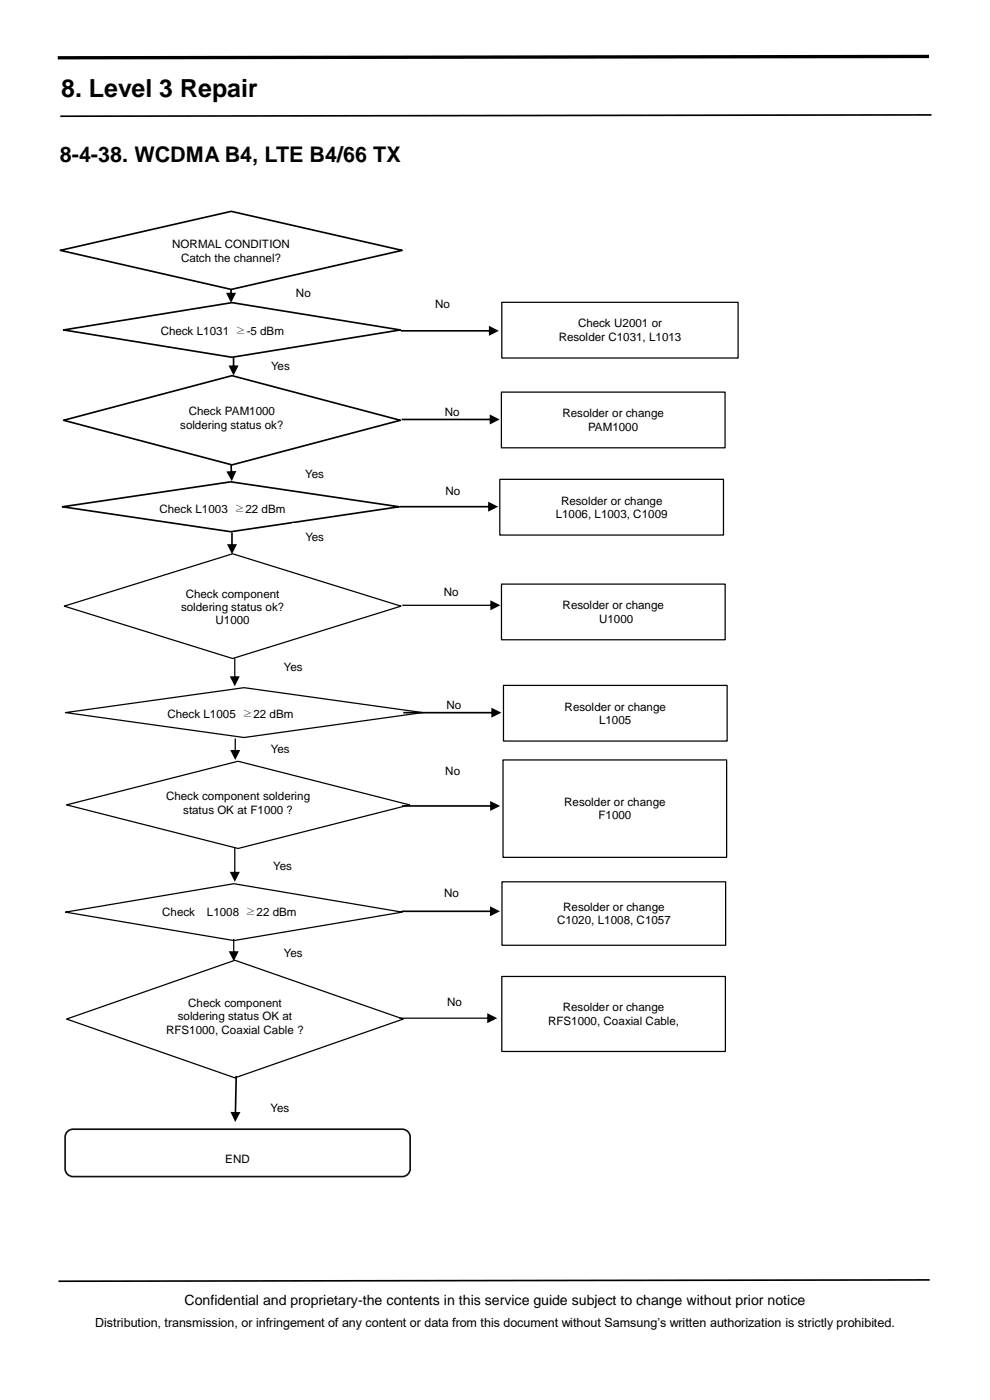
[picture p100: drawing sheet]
<svg xmlns="http://www.w3.org/2000/svg" width="210mm" height="297mm" viewBox="0 0 210 297" stroke-linecap="round" stroke-linejoin="round" font-family="sans-serif">
<defs><g id="words">
<text font-size="5.3" x="13" y="20.7">8. Level 3 Repair</text>
<text font-size="4.6" x="12.7" y="34.3">8-4-38. WCDMA B4, LTE B4/66 TX</text>
<text font-size="3" x="39.2" y="276.8">Confidential and proprietary-the contents in this service guide subject to change without prior notice</text>
<text font-size="2.7" x="20.2" y="281.4">Distribution, transmission, or infringement of any content or data from this document without Samsung’s written authorization is strictly prohibited.</text>
<g font-size="2.5">
<text x="36.5" y="52.7">NORMAL CONDITION</text>
<text x="38.4" y="55.5">Catch the channel?</text>
<text x="62.8" y="63.1">No</text>
<text x="92.3" y="65.2">No</text>
<text x="34.1" y="71">Check L1031 ≥-5 dBm</text>
<text x="122.6" y="69.5">Check U2001 or</text>
<text x="118.5" y="72.3">Resolder C1031, L1013</text>
<text x="57.5" y="78.4">Yes</text>
<text x="40.1" y="88.1">Check PAM1000</text>
<text x="94.4" y="88.3">No</text>
<text x="119.3" y="88.5">Resolder or change</text>
<text x="38.2" y="91">soldering status ok?</text>
<text x="124.7" y="91.4">PAM1000</text>
<text x="64.7" y="101.4">Yes</text>
<text x="94.5" y="105">No</text>
<text x="119" y="107">Resolder or change</text>
<text x="33.8" y="108.8">Check L1003 ≥22 dBm</text>
<text x="117.9" y="109.9">L1006, L1003, C1009</text>
<text x="64.8" y="114.8">Yes</text>
<text x="38.4" y="129.6">soldering status ok?</text>
<text x="39.4" y="126.8">Check component</text>
<text x="94.1" y="126.5">No</text>
<text x="119.4" y="129.3">Resolder or change</text>
<text x="45.7" y="132.4">U1000</text>
<text x="127.1" y="132.2">U1000</text>
<text x="60.2" y="142.3">Yes</text>
<text x="35.5" y="152.4">Check L1005 ≥22 dBm</text>
<text x="94.7" y="150.5">No</text>
<text x="119.8" y="150.8">Resolder or change</text>
<text x="127.1" y="153.6">L1005</text>
<text x="57.5" y="159.7">Yes</text>
<text x="94.5" y="164.4">No</text>
<text x="35.2" y="169.8">Check component soldering</text>
<text x="38.9" y="172.6">status OK at F1000 ?</text>
<text x="119.7" y="171">Resolder or change</text>
<text x="127" y="173.8">F1000</text>
<text x="58" y="184.6">Yes</text>
<text x="94.2" y="190.4">No</text>
<text x="34.4" y="194.4">Check</text>
<text x="43.9" y="194.4">L1008 ≥22 dBm</text>
<text x="118.2" y="196.1">C1020, L1008, C1057</text>
<text x="119.5" y="193.3">Resolder or change</text>
<text x="60.2" y="203">Yes</text>
<text x="39.9" y="213.6">Check component</text>
<text x="94.8" y="213.3">No</text>
<text x="119.4" y="214.6">Resolder or change</text>
<text x="35.2" y="219.3">RFS1000, Coaxial Cable ?</text>
<text x="37.7" y="216.5">soldering status OK at</text>
<text x="116.3" y="217.4">RFS1000, Coaxial Cable,</text>
<text x="57.4" y="235.9">Yes</text>
<text x="47.8" y="246.6">END</text>
</g>
</g></defs>
<path d="M197.6 24.4l-184.8 .3M12.8 53.1l36.3-8.3 36.2 8.3-36.2 8.3zM197.2 271.5l-184.8 .3" fill="none" stroke="#000" stroke-width=".35"/>
<path d="M197.1 12l-184.8 .3" fill="none" stroke="#000" stroke-width=".71" stroke-linecap="butt"/>
<g fill="#fff">
<path d="M60.1 59.3h10.9v6.9h-10.9z" fill-rule="evenodd"/>
<path d="M54.8 74.7h11v6.9h-11z" fill-rule="evenodd"/>
<path d="M55.3 180.8h10.9v6.9h-10.9z" fill-rule="evenodd"/>
</g>
<g fill="#000">
<path d="M48.8 61.3h.4v1.2h-.4zM48 62.1h2.1l-1.1 2.1z"/>
<path d="M49.4 75.8h.3v2.1h-.3zM48.5 77.5h2.1l-1.1 2.2z"/>
<path d="M85 70h19.1v.4h-19.1zM103.7 69.1l2.1 1.1-2.1 1z"/>
</g>
<path d="M13.5 70l35.7-5.8 35.7 5.8-35.7 5.8z" fill="none" stroke="#000" stroke-width=".35"/>
<path d="M106.5 64.1h50.1v11.9h-50.1z" fill="none" stroke="#000" stroke-width=".26"/>
<path d="M89.6 61.5h9.5v5.7h-9.5z" fill-rule="evenodd" fill="#fff"/>
<path d="M13.5 89.2l35.7-9.5 35.7 9.5-35.7 9.4z" fill="none" stroke="#000" stroke-width=".35"/>
<path d="M48.8 98.6h.4l.1 1.7h-.4zM48 100l2.1-.1-.9 2.2z" fill="#000"/>
<path d="M62.1 97.7h10.9v6.8h-10.9z" fill-rule="evenodd" fill="#fff"/>
<path d="M106.4 83.2h47.4v11.8h-47.4z" fill="none" stroke="#000" stroke-width=".26"/>
<path d="M91.7 84.6h9.5v5.6h-9.5z" fill-rule="evenodd" fill="#fff"/>
<g fill="#000">
<path d="M85.2 88.8h19v.4h-19zM103.9 87.9l2.1 1.1-2.1 1.1z"/>
<path d="M49 113h.4v2.8h-.4zM48.2 115.5h2.1l-1.1 2.1z"/>
</g>
<path d="M13.2 107.5l35.8-5.3 35.7 5.3-35.7 5.3z" fill="none" stroke="#000" stroke-width=".35"/>
<path d="M62.1 111.1h10.9v6.9h-10.9z" fill-rule="evenodd" fill="#fff"/>
<path d="M106 101.7h47.5v11.8h-47.5z" fill="none" stroke="#000" stroke-width=".26"/>
<path d="M91.8 101.3h9.6v5.7h-9.6z" fill-rule="evenodd" fill="#fff"/>
<path d="M84.9 107.3h19v.4h-19zM103.6 106.4l2.1 1.1-2.1 1.1z" fill="#000"/>
<path d="M91.4 122.8h9.6v5.6h-9.6z" fill-rule="evenodd" fill="#fff"/>
<path d="M13.6 128.6l35.8-11.1 35.7 11.1-35.7 11.1zM106.4 123.9h47.4v11.8h-47.4z" fill="none" stroke="#000" stroke-width=".26"/>
<g fill="#000">
<path d="M49.7 139.7h.2v4.1h-.2zM48.7 143.5h2.2l-1.1 2.1z"/>
<path d="M85.3 128.3h19.1v.2h-19.1zM104 127.4l2.1 1-2.1 1.1z"/>
</g>
<g fill="#fff">
<path d="M54.8 156h10.9v5.1h-10.9z" fill-rule="evenodd"/>
<path d="M92.2 209.7h9.5v5.6h-9.5z" fill-rule="evenodd"/>
</g>
<path d="M14.1 216.2l35.7-12.5 35.7 12.5-35.7 12.5zM106.5 207.2h47.4v15.9h-47.4z" fill="none" stroke="#000" stroke-width=".26"/>
<g fill="#000">
<path d="M49.7 179.8h.2v5.5h-.2zM48.8 185h2.1l-1.1 2.1z"/>
<path d="M84.7 215.9h19v.2h-19zM103.4 215l2.1 1-2.1 1.1z"/>
</g>
<path d="M14.3 240.1l.7-.5h.5h69.8a1.68 1.68 0 0 1 1.7 1.6v6.7a1.67 1.67 0 0 1-1.7 1.7h-69.8a1.67 1.67 0 0 1-1.7-1.7v-6.7l.1-.4z" fill="none" stroke="#0d0d0d" stroke-width=".35"/>
<path d="M91.8 160.7h9.5v9.8h-9.5z" fill-rule="evenodd" fill="#fff"/>
<path d="M13.9 151.2l37.9-5.3 37.9 5.3-37.9 5.3zM106.8 145.4h47.5v11.8h-47.5zM14.1 170.8l36.4-9.3 36.4 9.3-36.4 9.2zM106.7 161.2h47.4v20.7h-47.4z" fill="none" stroke="#000" stroke-width=".26"/>
<g fill="#000">
<path d="M49.8 156.7h.2v2.8h-.2zM48.8 159.1h2.2l-1.1 2.1z"/>
<path d="M85.3 170.8h19v.4h-19zM104 169.9l2.1 1.1-2.1 1z"/>
<path d="M49.9 228.3l-.1 8h.3l.2-8zM48.9 235.9l1 2.1 1.1-2.1z"/>
</g>
<path d="M92 146.8h9.6v5.6h-9.6z" fill-rule="evenodd" fill="#fff"/>
<path d="M85.5 151h19.1v.4h-19.1zM104.2 150.1l2.2 1.1-2.2 1.1z" fill="#000"/>
<path d="M57.6 138.7h10.9v5.1h-10.9z" fill-rule="evenodd" fill="#fff"/>
<path d="M49.5 199.2h.2v3h-.2zM48.5 201.8h2.1l-1 2.1z" fill="#000"/>
<path d="M91.5 186.7h9.6v6.4h-9.6z" fill-rule="evenodd" fill="#fff"/>
<path d="M13.9 193.5l35.7-6 35.7 6-35.7 6zM106.5 187.1h47.4v13.4h-47.4z" fill="none" stroke="#000" stroke-width=".26"/>
<path d="M85.2 193.2h19.1v.3h-19.1zM103.9 192.3l2.2 1-2.2 1.1z" fill="#000"/>
<g fill="#fff">
<path d="M57.5 199.3h11v6.8h-11z" fill-rule="evenodd"/>
<path d="M54.7 232.2h10.9v6.8h-10.9z" fill-rule="evenodd"/>
</g>
<use href="#words"/>
</svg>
